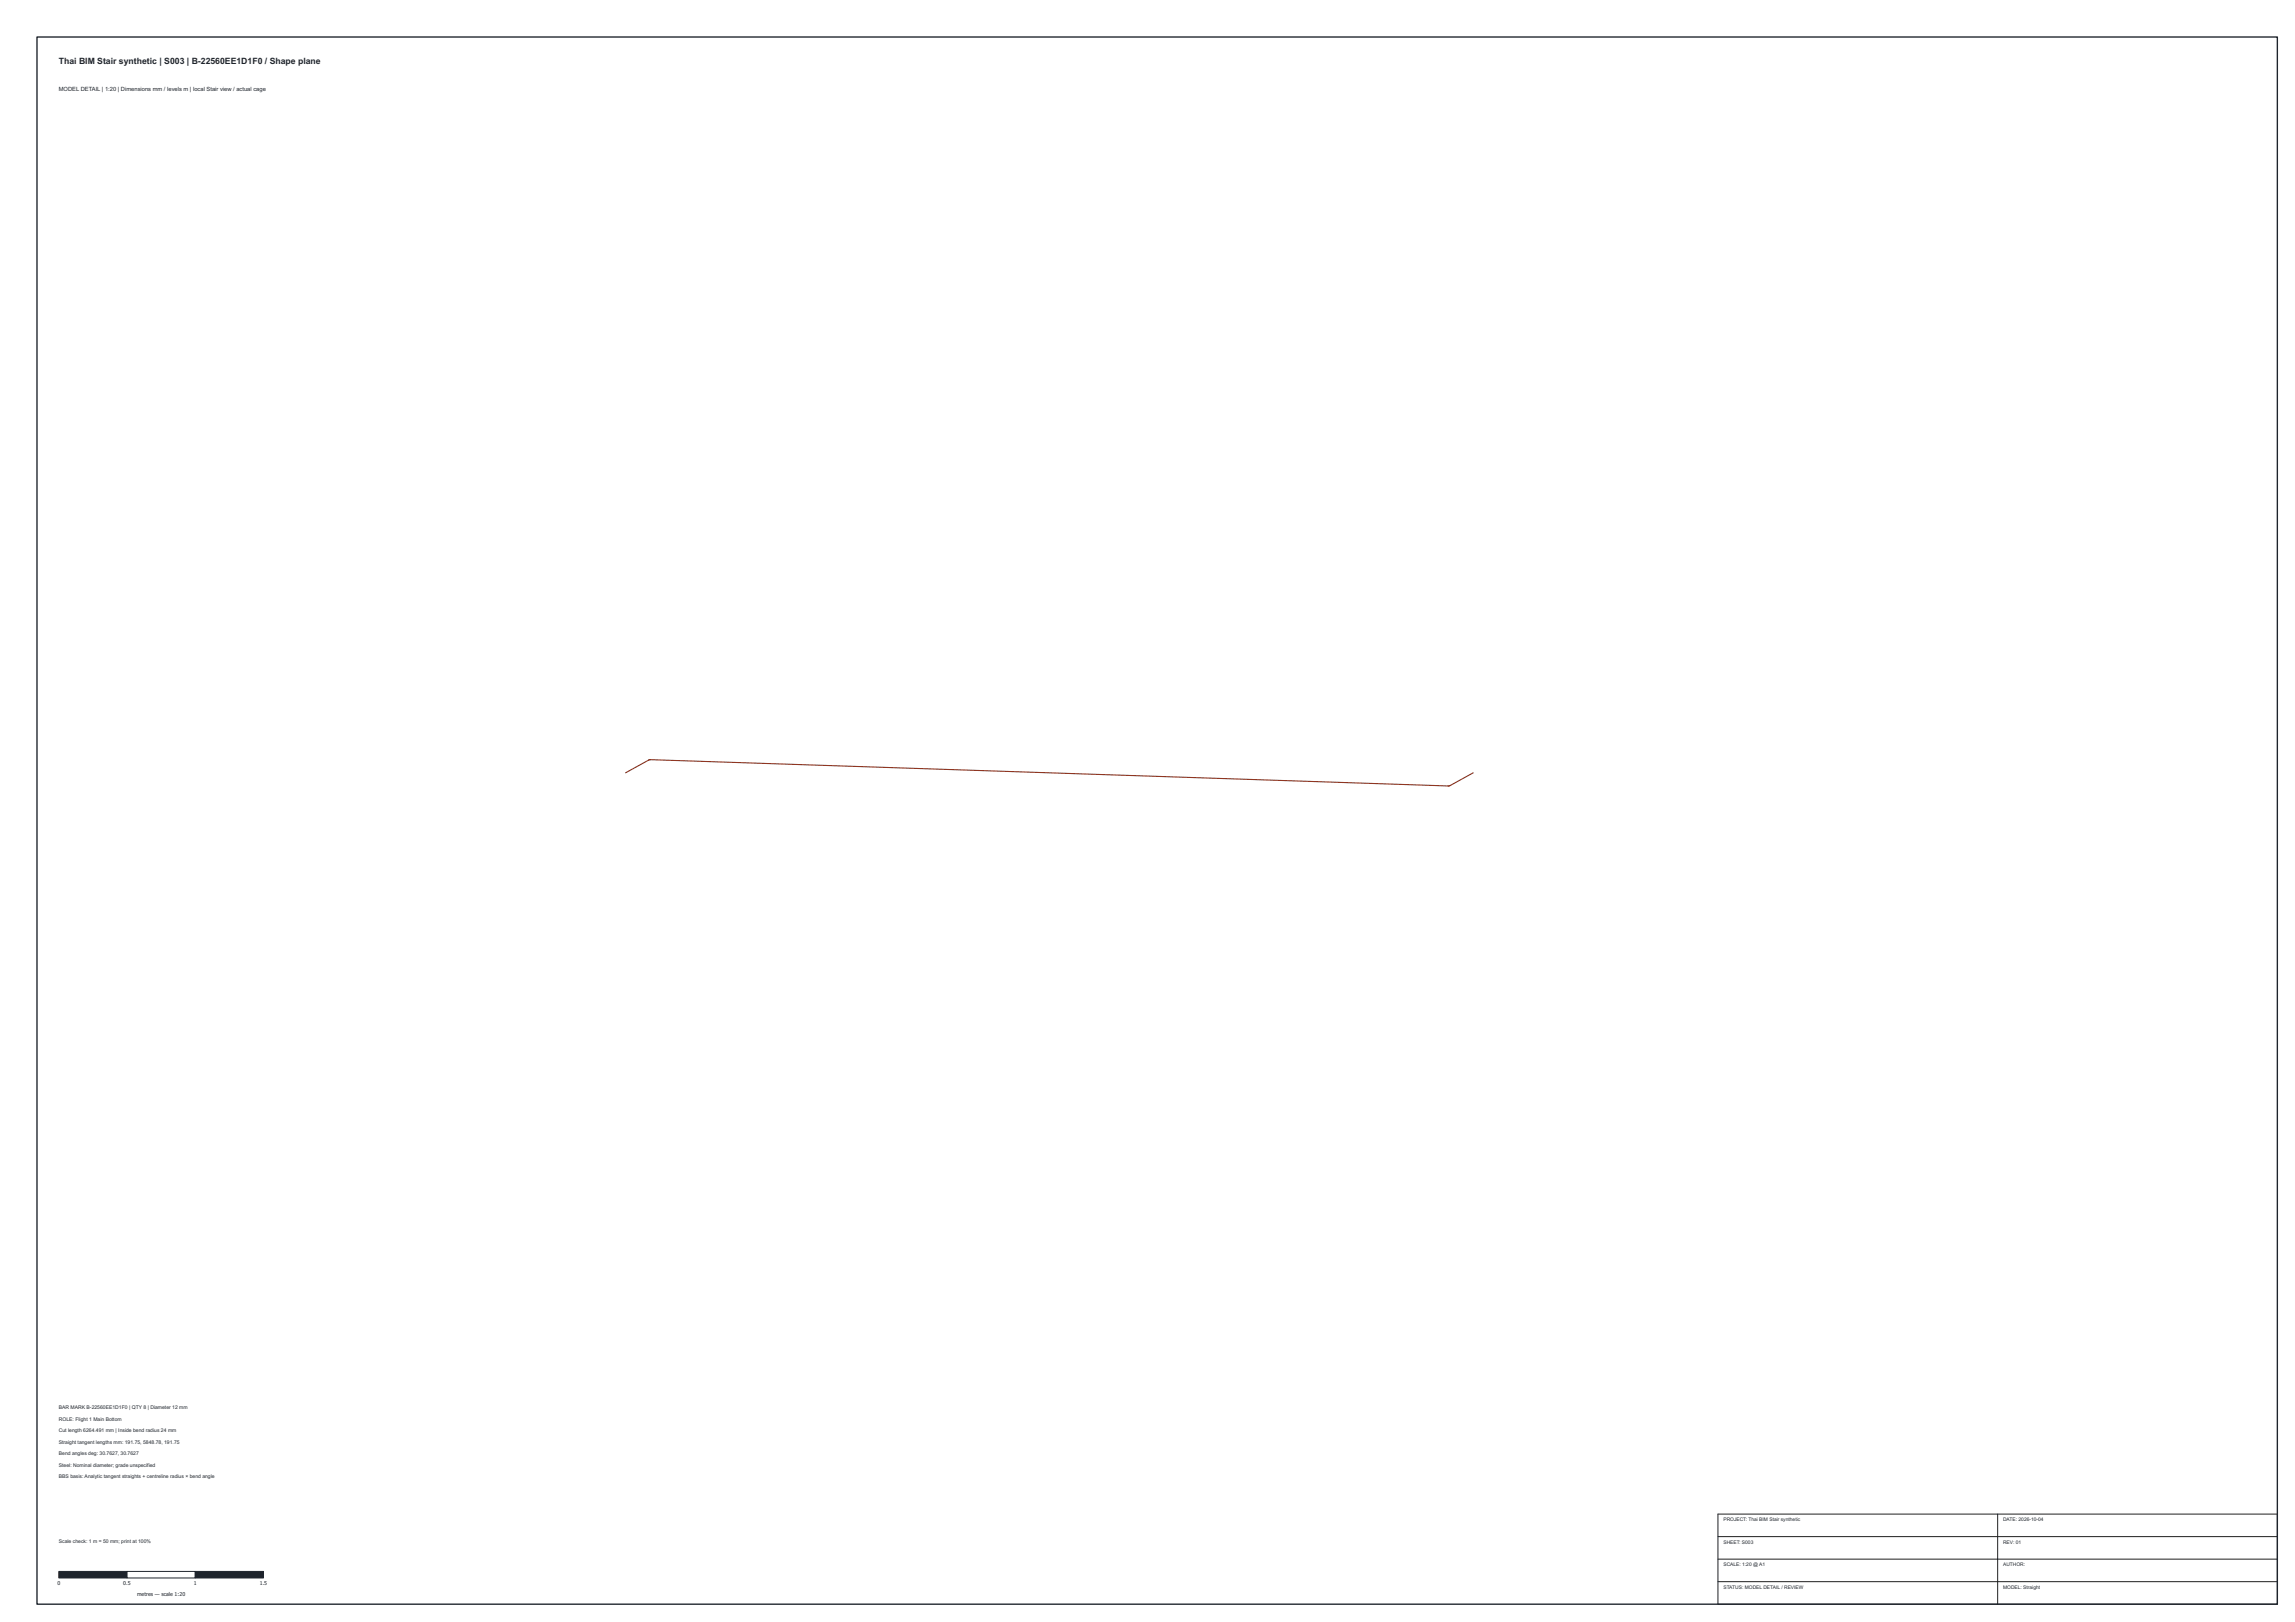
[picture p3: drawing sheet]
<svg xmlns="http://www.w3.org/2000/svg" width="841mm" height="594mm" viewBox="0 0 841 594" stroke-linecap="round" stroke-linejoin="round" font-family="sans-serif">
<defs><g id="words">
<text font-size="3.2" fill="#1e242c" x="21.6" y="23.4">Thai BIM Stair synthetic | S003 | B-22560EE1D1F0 / Shape plane</text>
<text font-size="2.1" fill="#1e242c" x="21.6" y="33.5">MODEL DETAIL | 1:20 | Dimensions mm / levels m | local Stair view / actual cage</text>
<g font-size="1.9" fill="#1e242c">
<text x="21.6" y="516.2">BAR MARK B-22560EE1D1F0 | QTY 8 | Diameter 12 mm</text>
<text x="21.6" y="520.4">ROLE: Flight 1 Main Bottom</text>
<text x="21.6" y="524.6">Cut length 6264.491 mm | Inside bend radius 24 mm</text>
<text x="21.6" y="528.8">Straight tangent lengths mm: 191.75, 5848.78, 191.75</text>
<text x="21.6" y="533">Bend angles deg: 30.7627, 30.7627</text>
<text x="21.6" y="537.2">Steel: Nominal diameter; grade unspecified</text>
<text x="21.6" y="541.4">BBS basis: Analytic tangent straights + centreline radius × bend angle</text>
<text x="21.6" y="565.2">Scale check: 1 m = 50 mm; print at 100%</text>
<text x="21" y="580.7">0</text>
<text x="45.2" y="580.7">0.5</text>
<text x="71" y="580.7">1</text>
<text x="95.2" y="580.7">1.5</text>
<text x="50.2" y="584.5">metres — scale 1:20</text>
</g>
<g font-size="1.8" fill="#1e242c">
<text x="631.6" y="557.2">PROJECT: Thai BIM Stair synthetic</text>
<text x="734.1" y="557.2">DATE: 2026-10-04</text>
<text x="631.6" y="565.4">SHEET: S003</text>
<text x="734.1" y="565.4">REV: 01</text>
<text x="631.6" y="573.7">SCALE: 1:20 @ A1</text>
<text x="734.1" y="573.7">AUTHOR:</text>
<text x="631.6" y="581.9">STATUS: MODEL DETAIL / REVIEW</text>
<text x="734.1" y="581.9">MODEL: Straight</text>
</g>
</g></defs>
<path d="M629.6 554.6h205v33h-205zM732.1 554.6v33M629.6 562.8h205M629.6 571.1h205M629.6 579.3h205" fill="none" stroke="#202020" stroke-width=".37"/>
<path d="M229.2 283.1l8.4-4.7 .8-.2 292.3 9.7 .8-.2 8.4-4.6" fill="none" stroke="#8c301b" stroke-width=".4"/>
<path d="M21.6 575.6h25v2.4h-25z" fill="#1e242c" stroke="#1e242c" stroke-width=".37"/>
<path d="M46.6 575.6h25v2.4h-25z" fill="#fff" stroke="#1e242c" stroke-width=".37"/>
<path d="M71.6 575.6h25v2.4h-25z" fill="#1e242c" stroke="#1e242c" stroke-width=".37"/>
<path d="M13.6 13.6h821v574h-821z" fill="none" stroke="#1e242c" stroke-width=".5"/>
<use href="#words"/>
</svg>
